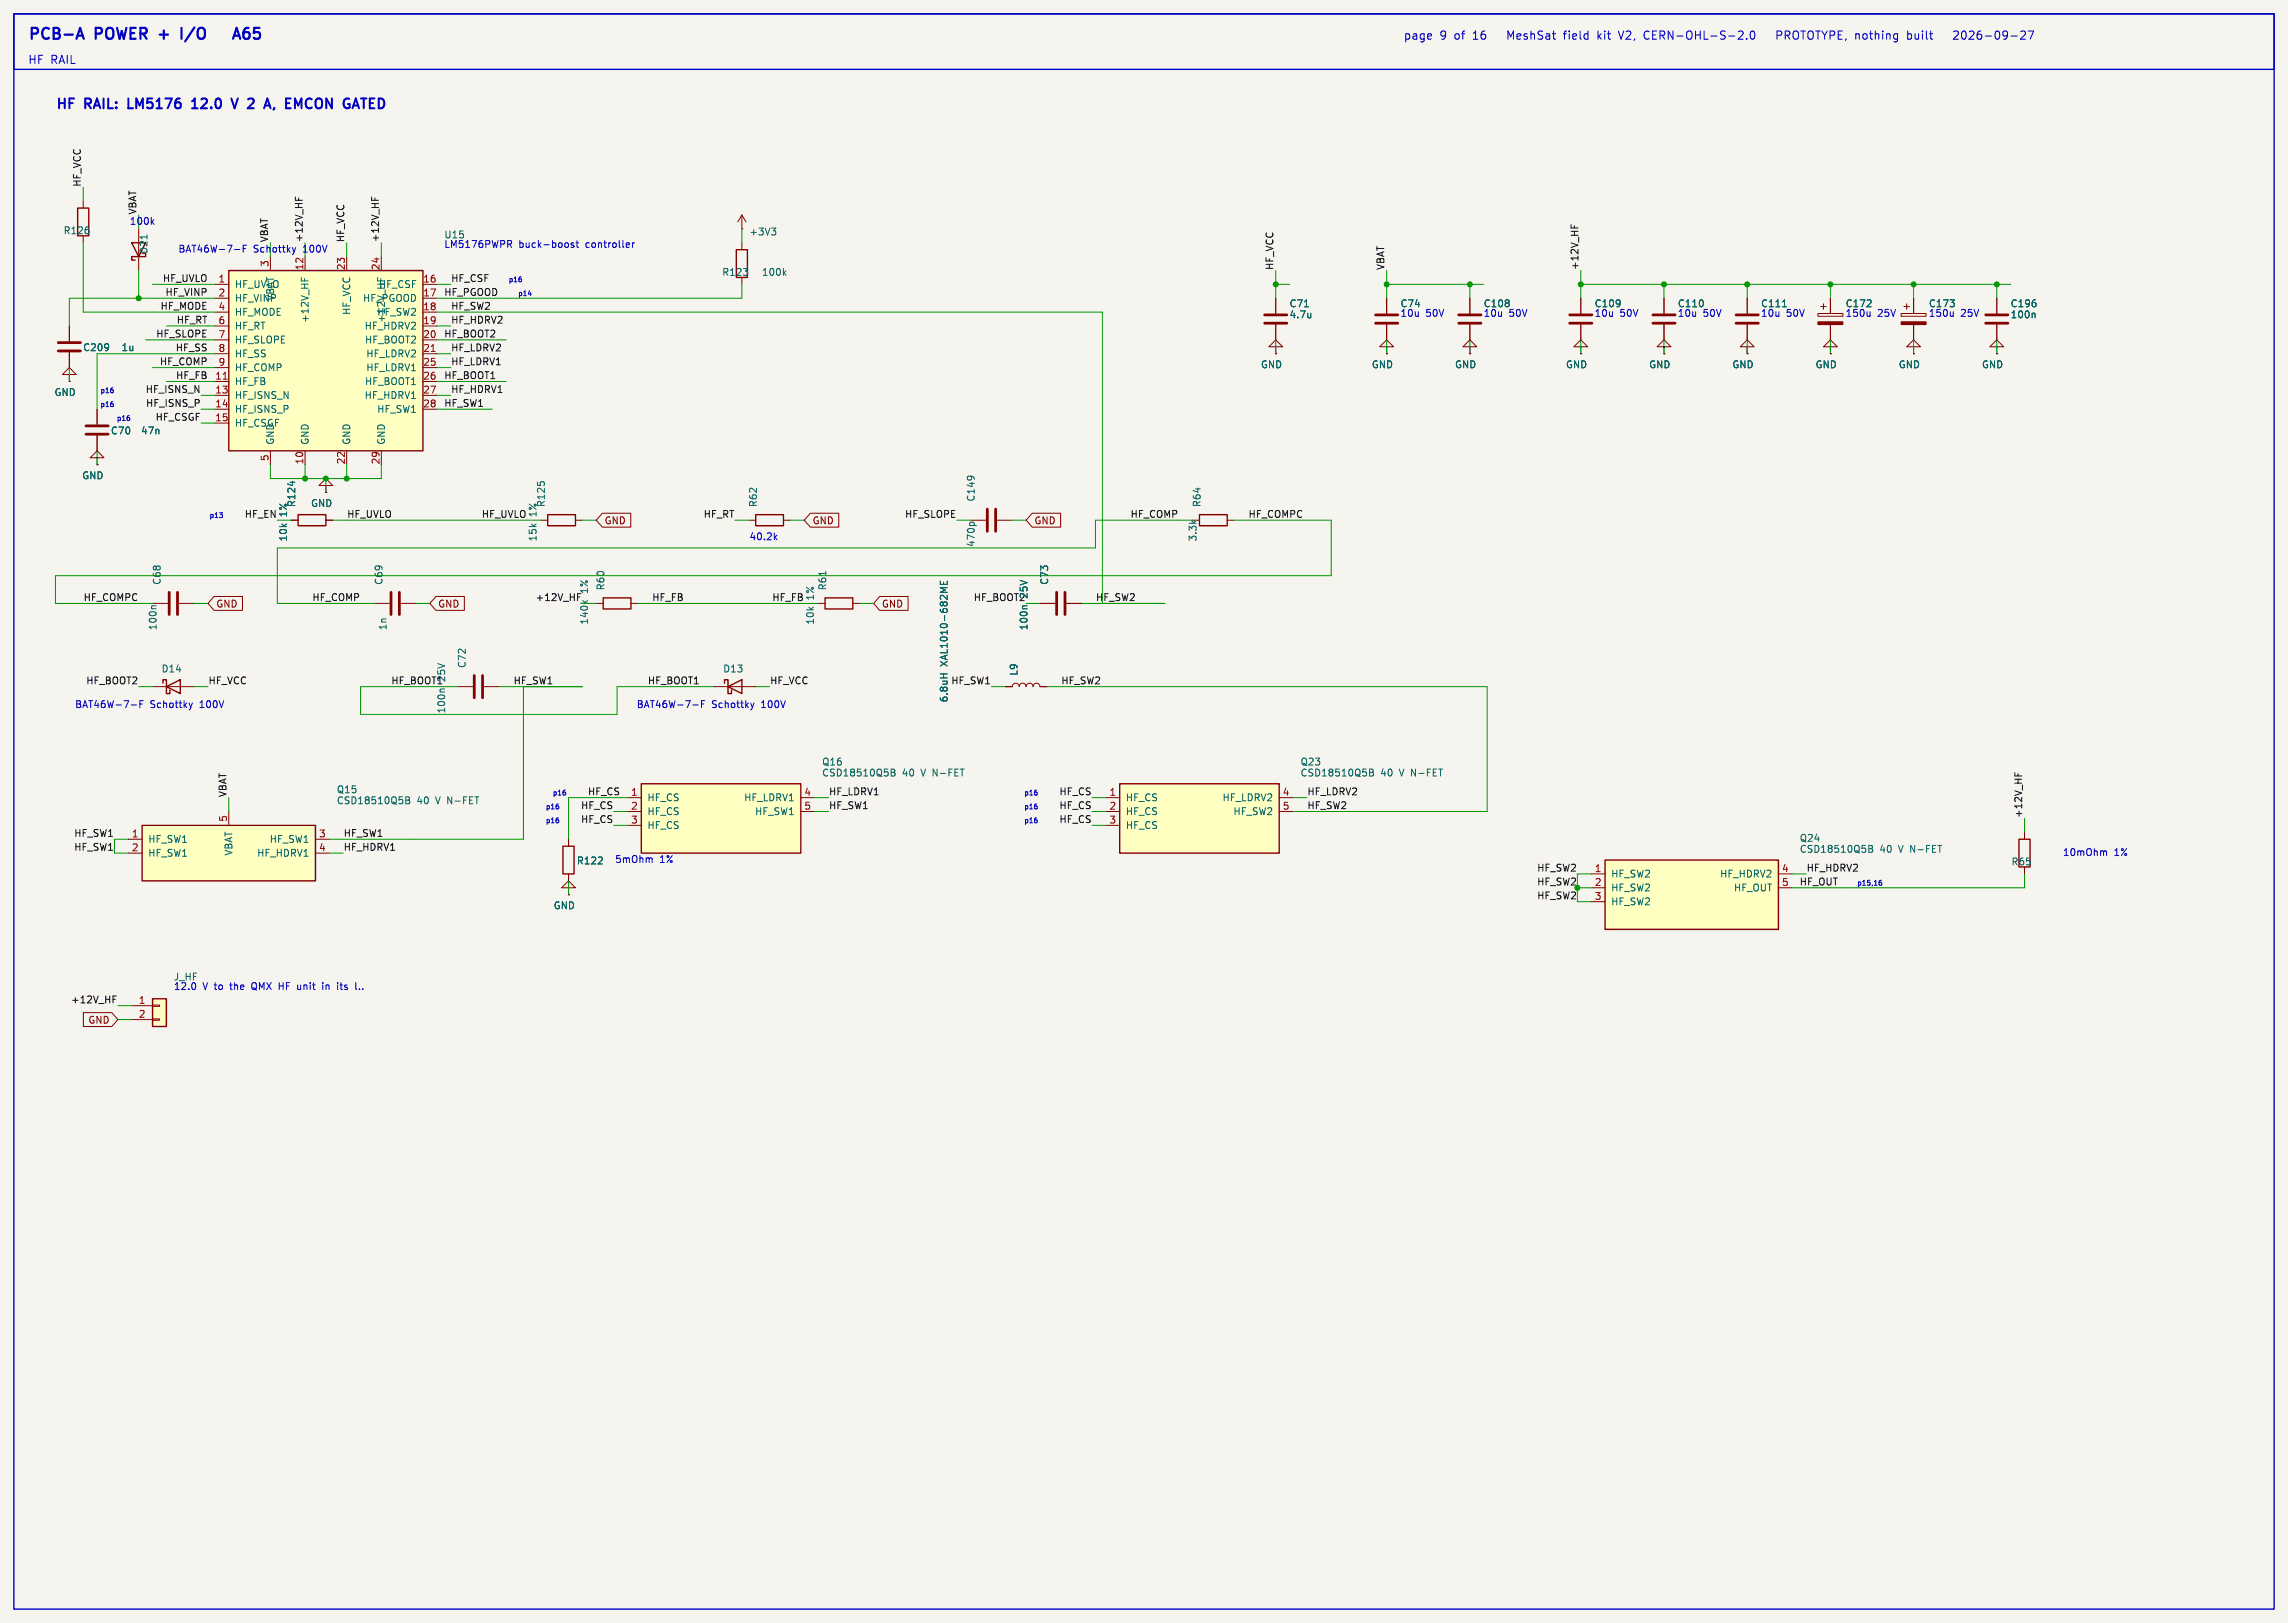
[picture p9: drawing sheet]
<svg xmlns="http://www.w3.org/2000/svg" width="419mm" height="297mm" viewBox="0 0 419 297" stroke-linecap="round" stroke-linejoin="round" font-family="sans-serif">
<defs><g id="words">
<g font-size="2.8" fill="#0000c2">
<text x="5.1" y="7.4">PCB-A</text>
<text x="17.6" y="7.4">POWER</text>
<text x="30.1" y="7.4">+</text>
<text x="34.9" y="7.4">I/O</text>
<text x="47" y="7.4">A65</text>
</g>
<g font-size="2.5" fill="#0000c2">
<text x="10.2" y="20.1">HF</text>
<text x="15.7" y="20.1">RAIL:</text>
<text x="24.3" y="20.1">LM5176</text>
<text x="36.7" y="20.1">12.0</text>
<text x="44.8" y="20.1">V</text>
<text x="48.5" y="20.1">2</text>
<text x="52.3" y="20.1">A,</text>
<text x="56.8" y="20.1">EMCON</text>
<text x="68.1" y="20.1">GATED</text>
</g>
<g font-size="2.1" fill="#0000c2">
<text x="5.1" y="11.8">HF RAIL</text>
<text x="257.1" y="7.4">page</text>
<text x="263.7" y="7.4">9</text>
<text x="266.4" y="7.4">of</text>
<text x="270" y="7.4">16</text>
<text x="276.7" y="7.4">MeshSat</text>
<text x="287.2" y="7.4">field</text>
<text x="293.5" y="7.4">kit</text>
<text x="297.6" y="7.4">V2,</text>
<text x="302.3" y="7.4">CERN-OHL-S-2.0</text>
<text x="327.1" y="7.4">PROTOTYPE, nothing</text>
<text x="351.3" y="7.4">built</text>
<text x="360.3" y="7.4">2026-09-27</text>
</g>
<g font-size="1.8" fill="#0f0f0f">
<text x="14.9" y="34.3" transform="rotate(-90 14.9 34.3)">HF_VCC</text>
<text x="25.1" y="39.4" transform="rotate(-90 25.1 39.4)">VBAT</text>
<text x="49.2" y="44.5" transform="rotate(-90 49.2 44.5)">VBAT</text>
<text x="55.5" y="44.5" transform="rotate(-90 55.5 44.5)">+12V_HF</text>
<text x="63.2" y="44.5" transform="rotate(-90 63.2 44.5)">HF_VCC</text>
<text x="69.5" y="44.5" transform="rotate(-90 69.5 44.5)">+12V_HF</text>
<text x="29.7" y="51.7">HF_UVLO</text>
<text x="82.5" y="51.7">HF_CSF</text>
<text x="233.3" y="49.5" transform="rotate(-90 233.3 49.5)">HF_VCC</text>
<text x="253.7" y="49.5" transform="rotate(-90 253.7 49.5)">VBAT</text>
<text x="289.2" y="49.5" transform="rotate(-90 289.2 49.5)">+12V_HF</text>
<text x="29.3" y="56.8">HF_MODE</text>
<text x="30.2" y="54.3">HF_VINP</text>
<text x="32.3" y="59.3">HF_RT</text>
<text x="81.3" y="54.3">HF_PGOOD</text>
<text x="82.5" y="56.8">HF_SW2</text>
<text x="82.5" y="59.3">HF_HDRV2</text>
<text x="28.5" y="61.9">HF_SLOPE</text>
<text x="32.1" y="64.4">HF_SS</text>
<text x="81.3" y="61.9">HF_BOOT2</text>
<text x="82.5" y="64.4">HF_LDRV2</text>
<text x="29.2" y="67">HF_COMP</text>
<text x="32.2" y="69.5">HF_FB</text>
<text x="81.3" y="69.5">HF_BOOT1</text>
<text x="82.5" y="67">HF_LDRV1</text>
<text x="26.6" y="72">HF_ISNS_N</text>
<text x="26.6" y="74.6">HF_ISNS_P</text>
<text x="28.4" y="77.1">HF_CSGF</text>
<text x="81.3" y="74.6">HF_SW1</text>
<text x="82.5" y="72">HF_HDRV1</text>
<text x="44.7" y="94.9">HF_EN</text>
<text x="63.5" y="94.9">HF_UVLO</text>
<text x="88.2" y="94.9">HF_UVLO</text>
<text x="128.8" y="94.9">HF_RT</text>
<text x="165.7" y="94.9">HF_SLOPE</text>
<text x="207" y="94.9">HF_COMP</text>
<text x="228.6" y="94.9">HF_COMPC</text>
<text x="15.2" y="110.1">HF_COMPC</text>
<text x="57.1" y="110.1">HF_COMP</text>
<text x="98" y="110.1">+12V_HF</text>
<text x="119.4" y="110.1">HF_FB</text>
<text x="141.4" y="110.1">HF_FB</text>
<text x="178.3" y="110.1">HF_BOOT2</text>
<text x="200.7" y="110.1">HF_SW2</text>
<text x="15.7" y="125.4">HF_BOOT2</text>
<text x="38.1" y="125.4">HF_VCC</text>
<text x="71.6" y="125.4">HF_BOOT1</text>
<text x="81.7" y="124.8" transform="rotate(-90 81.7 124.8)">25V</text>
<text x="94" y="125.4">HF_SW1</text>
<text x="118.6" y="125.4">HF_BOOT1</text>
<text x="141" y="125.4">HF_VCC</text>
<text x="174.1" y="125.4">HF_SW1</text>
<text x="194.3" y="125.4">HF_SW2</text>
<text x="41.6" y="146.1" transform="rotate(-90 41.6 146.1)">VBAT</text>
<text x="106.3" y="148.2">HF_CS</text>
<text x="107.6" y="145.7">HF_CS</text>
<text x="151.8" y="148.2">HF_SW1</text>
<text x="151.8" y="145.7">HF_LDRV1</text>
<text x="194" y="145.7">HF_CS</text>
<text x="194" y="148.2">HF_CS</text>
<text x="239.4" y="145.7">HF_LDRV2</text>
<text x="239.4" y="148.2">HF_SW2</text>
<text x="370.5" y="149.9" transform="rotate(-90 370.5 149.9)">+12V_HF</text>
<text x="13.5" y="155.9">HF_SW1</text>
<text x="13.5" y="153.3">HF_SW1</text>
<text x="62.9" y="155.9">HF_HDRV1</text>
<text x="62.9" y="153.3">HF_SW1</text>
<text x="106.3" y="150.8">HF_CS</text>
<text x="194" y="150.8">HF_CS</text>
<text x="281.5" y="159.7">HF_SW2</text>
<text x="330.8" y="159.7">HF_HDRV2</text>
<text x="281.5" y="164.8">HF_SW2</text>
<text x="281.5" y="162.2">HF_SW2</text>
<text x="329.6" y="162.2">HF_OUT</text>
<text x="12.9" y="183.8">+12V_HF</text>
</g>
<g font-size="1.8" fill="#0000c2">
<text x="23.7" y="41.3">100k</text>
<text x="32.6" y="46.3">BAT46W-7-F</text>
<text x="46.4" y="46.3">Schottky</text>
<text x="55.6" y="46.3">100V</text>
<text x="81.3" y="45.5">LM5176PWPR</text>
<text x="81.3" y="43.8">U15</text>
<text x="95" y="45.5">buck-boost</text>
<text x="107.4" y="45.5">controller</text>
<text x="256.4" y="58.1">10u</text>
<text x="261.2" y="58.1">50V</text>
<text x="271.7" y="58.1">10u</text>
<text x="276.4" y="58.1">50V</text>
<text x="292" y="58.1">10u</text>
<text x="296.7" y="58.1">50V</text>
<text x="307.2" y="58.1">10u</text>
<text x="312" y="58.1">50V</text>
<text x="322.5" y="58.1">10u</text>
<text x="327.2" y="58.1">50V</text>
<text x="338" y="58.1">150u</text>
<text x="343.9" y="58.1">25V</text>
<text x="353.2" y="58.1">150u</text>
<text x="359.2" y="58.1">25V</text>
<text x="137.2" y="99">40.2k</text>
<text x="13.7" y="129.7">BAT46W-7-F</text>
<text x="27.5" y="129.7">Schottky</text>
<text x="36.7" y="129.7">100V</text>
<text x="116.5" y="129.7">BAT46W-7-F</text>
<text x="130.4" y="129.7">Schottky</text>
<text x="139.6" y="129.7">100V</text>
<text x="112.6" y="158.1">5mOhm</text>
<text x="120.8" y="158.1">1%</text>
<text x="377.8" y="156.8">10mOhm</text>
<text x="387.2" y="156.8">1%</text>
<text x="31.8" y="179.7">J_HF</text>
<text x="31.7" y="181.4">12.0</text>
<text x="37.2" y="181.4">V to</text>
<text x="42.5" y="181.4">the</text>
<text x="46.6" y="181.4">QMX HF unit</text>
<text x="60.1" y="181.4">in</text>
<text x="63.1" y="181.4">its</text>
<text x="66.6" y="181.4">l..</text>
</g>
<g font-size="1.8" fill="#006464">
<text x="11.5" y="43.1">R126</text>
<text x="27.2" y="46.6" transform="rotate(-90 27.2 46.6)">D21</text>
<text x="137.2" y="43.3">+3V3</text>
<text x="42.9" y="52.9">HF_UVLO</text>
<text x="69.3" y="52.9">HF_CSF</text>
<text x="132.2" y="50.7">R123</text>
<text x="139.5" y="50.7">100k</text>
<text x="42.9" y="55.5">HF_VINP</text>
<text x="42.9" y="58">HF_MODE</text>
<text x="50.4" y="55.2" transform="rotate(-90 50.4 55.2)">VBAT</text>
<text x="56.7" y="59.2" transform="rotate(-90 56.7 59.2)">+12V_HF</text>
<text x="64.4" y="57.8" transform="rotate(-90 64.4 57.8)">HF_VCC</text>
<text x="66.4" y="55.5">HF_PGOOD</text>
<text x="69" y="58">HF_SW2</text>
<text x="70.7" y="59.2" transform="rotate(-90 70.7 59.2)">+12V_HF</text>
<text x="236.1" y="56.5">C71</text>
<text x="236.1" y="58.5">4.7u</text>
<text x="256.4" y="56.5">C74</text>
<text x="271.7" y="56.5">C108</text>
<text x="292" y="56.5">C109</text>
<text x="307.2" y="56.5">C110</text>
<text x="322.5" y="56.5">C111</text>
<text x="338" y="56.5">C172</text>
<text x="353.2" y="56.5">C173</text>
<text x="368.2" y="56.5">C196</text>
<text x="368.2" y="58.5">100n</text>
<text x="15.1" y="64.5">C209</text>
<text x="22.2" y="64.5">1u</text>
<text x="42.9" y="60.6">HF_RT</text>
<text x="42.9" y="63.1">HF_SLOPE</text>
<text x="42.9" y="65.6">HF_SS</text>
<text x="66.7" y="60.6">HF_HDRV2</text>
<text x="66.8" y="63.1">HF_BOOT2</text>
<text x="67" y="65.6">HF_LDRV2</text>
<text x="42.9" y="68.2">HF_COMP</text>
<text x="42.9" y="70.7">HF_FB</text>
<text x="66.8" y="70.7">HF_BOOT1</text>
<text x="67" y="68.2">HF_LDRV1</text>
<text x="230.9" y="67.6">GND</text>
<text x="251.2" y="67.6">GND</text>
<text x="266.4" y="67.6">GND</text>
<text x="286.7" y="67.6">GND</text>
<text x="302" y="67.6">GND</text>
<text x="317.2" y="67.6">GND</text>
<text x="332.5" y="67.6">GND</text>
<text x="347.7" y="67.6">GND</text>
<text x="362.9" y="67.6">GND</text>
<text x="9.9" y="72.7">GND</text>
<text x="42.9" y="73.3">HF_ISNS_N</text>
<text x="42.9" y="75.8">HF_ISNS_P</text>
<text x="66.7" y="73.3">HF_HDRV1</text>
<text x="69" y="75.8">HF_SW1</text>
<text x="20.2" y="79.7">C70</text>
<text x="25.7" y="79.7">47n</text>
<text x="42.9" y="78.3">HF_CSGF</text>
<text x="50.4" y="81.5" transform="rotate(-90 50.4 81.5)">GND</text>
<text x="56.7" y="81.5" transform="rotate(-90 56.7 81.5)">GND</text>
<text x="64.4" y="81.5" transform="rotate(-90 64.4 81.5)">GND</text>
<text x="70.7" y="81.5" transform="rotate(-90 70.7 81.5)">GND</text>
<text x="15" y="87.9">GND</text>
<text x="52.8" y="94.6" transform="rotate(-90 52.8 94.6)">1%</text>
<text x="54.3" y="93" transform="rotate(-90 54.3 93)">R124</text>
<text x="56.9" y="93">GND</text>
<text x="98.5" y="94.6" transform="rotate(-90 98.5 94.6)">1%</text>
<text x="100" y="93" transform="rotate(-90 100 93)">R125</text>
<text x="138.8" y="93" transform="rotate(-90 138.8 93)">R62</text>
<text x="178.7" y="91.9" transform="rotate(-90 178.7 91.9)">C149</text>
<text x="220.1" y="93" transform="rotate(-90 220.1 93)">R64</text>
<text x="52.8" y="99.2" transform="rotate(-90 52.8 99.2)">10k</text>
<text x="98.5" y="99.2" transform="rotate(-90 98.5 99.2)">15k</text>
<text x="178.7" y="100.3" transform="rotate(-90 178.7 100.3)">470p</text>
<text x="219.4" y="99.2" transform="rotate(-90 219.4 99.2)">3.3k</text>
<text x="29.6" y="107.2" transform="rotate(-90 29.6 107.2)">C68</text>
<text x="70.3" y="107.2" transform="rotate(-90 70.3 107.2)">C69</text>
<text x="192.2" y="107.2" transform="rotate(-90 192.2 107.2)">C73</text>
<text x="107.9" y="108.7" transform="rotate(-90 107.9 108.7)">1%</text>
<text x="110.9" y="108.2" transform="rotate(-90 110.9 108.2)">R60</text>
<text x="149.3" y="109.9" transform="rotate(-90 149.3 109.9)">1%</text>
<text x="151.5" y="108.2" transform="rotate(-90 151.5 108.2)">R61</text>
<text x="188.4" y="109.6" transform="rotate(-90 188.4 109.6)">25V</text>
<text x="28.9" y="115.5" transform="rotate(-90 28.9 115.5)">100n</text>
<text x="71" y="115.5" transform="rotate(-90 71 115.5)">1n</text>
<text x="107.9" y="114.5" transform="rotate(-90 107.9 114.5)">140k</text>
<text x="149.3" y="114.5" transform="rotate(-90 149.3 114.5)">10k</text>
<text x="188.4" y="115.5" transform="rotate(-90 188.4 115.5)">100n</text>
<text x="29.5" y="123.3">D14</text>
<text x="85.5" y="122.4" transform="rotate(-90 85.5 122.4)">C72</text>
<text x="132.4" y="123.3">D13</text>
<text x="173.8" y="122" transform="rotate(-90 173.8 122)">XAL1010-682ME</text>
<text x="186.6" y="123.8" transform="rotate(-90 186.6 123.8)">L9</text>
<text x="81.7" y="130.7" transform="rotate(-90 81.7 130.7)">100n</text>
<text x="173.8" y="128.7" transform="rotate(-90 173.8 128.7)">6.8uH</text>
<text x="150.5" y="140.4">Q16</text>
<text x="150.5" y="142.4">CSD18510Q5B</text>
<text x="165.3" y="142.4">40</text>
<text x="168.9" y="142.4">V N-FET</text>
<text x="238.1" y="140.4">Q23</text>
<text x="238.1" y="142.4">CSD18510Q5B</text>
<text x="252.9" y="142.4">40</text>
<text x="256.5" y="142.4">V N-FET</text>
<text x="61.6" y="145.4">Q15</text>
<text x="61.6" y="147.5">CSD18510Q5B</text>
<text x="76.4" y="147.5">40</text>
<text x="80" y="147.5">V N-FET</text>
<text x="118.5" y="146.9">HF_CS</text>
<text x="118.5" y="149.5">HF_CS</text>
<text x="136.2" y="146.9">HF_LDRV1</text>
<text x="138.2" y="149.5">HF_SW1</text>
<text x="206.1" y="146.9">HF_CS</text>
<text x="206.1" y="149.5">HF_CS</text>
<text x="223.8" y="146.9">HF_LDRV2</text>
<text x="225.8" y="149.5">HF_SW2</text>
<text x="27.1" y="154.5">HF_SW1</text>
<text x="49.3" y="154.5">HF_SW1</text>
<text x="118.5" y="152">HF_CS</text>
<text x="206.1" y="152">HF_CS</text>
<text x="329.6" y="154.3">Q24</text>
<text x="27.1" y="157.1">HF_SW1</text>
<text x="42.8" y="156.8" transform="rotate(-90 42.8 156.8)">VBAT</text>
<text x="47" y="157.1">HF_HDRV1</text>
<text x="105.6" y="158.5">R122</text>
<text x="295" y="160.9">HF_SW2</text>
<text x="315" y="160.9">HF_HDRV2</text>
<text x="329.6" y="156.3">CSD18510Q5B</text>
<text x="344.3" y="156.3">40</text>
<text x="347.9" y="156.3">V N-FET</text>
<text x="368.4" y="158.7">R65</text>
<text x="101.3" y="166.7">GND</text>
<text x="295" y="163.4">HF_SW2</text>
<text x="295" y="166">HF_SW2</text>
<text x="317.5" y="163.4">HF_OUT</text>
</g>
<g font-size="1.8" fill="#a90000">
<text x="39.9" y="51.8">1</text>
<text x="49.3" y="49" transform="rotate(-90 49.3 49)">3</text>
<text x="55.6" y="49.6" transform="rotate(-90 55.6 49.6)">12</text>
<text x="63.2" y="49.6" transform="rotate(-90 63.2 49.6)">23</text>
<text x="69.6" y="49.6" transform="rotate(-90 69.6 49.6)">24</text>
<text x="77.4" y="51.8">16</text>
<text x="39.9" y="54.4">2</text>
<text x="39.9" y="56.9">4</text>
<text x="39.9" y="59.4">6</text>
<text x="77.4" y="54.4">17</text>
<text x="77.4" y="56.9">18</text>
<text x="77.4" y="59.4">19</text>
<text x="39.9" y="62">7</text>
<text x="39.9" y="64.5">8</text>
<text x="77.4" y="62">20</text>
<text x="77.4" y="64.5">21</text>
<text x="39.3" y="69.6">11</text>
<text x="39.9" y="67.1">9</text>
<text x="77.4" y="67.1">25</text>
<text x="77.4" y="69.6">26</text>
<text x="39.3" y="72.1">13</text>
<text x="39.3" y="74.7">14</text>
<text x="39.3" y="77.2">15</text>
<text x="77.4" y="72.1">27</text>
<text x="77.4" y="74.7">28</text>
<text x="49.3" y="84.5" transform="rotate(-90 49.3 84.5)">5</text>
<text x="55.6" y="85.1" transform="rotate(-90 55.6 85.1)">10</text>
<text x="63.2" y="85.1" transform="rotate(-90 63.2 85.1)">22</text>
<text x="69.6" y="85.1" transform="rotate(-90 69.6 85.1)">29</text>
<text x="115.5" y="145.8">1</text>
<text x="115.5" y="148.3">2</text>
<text x="147.2" y="145.8">4</text>
<text x="147.2" y="148.3">5</text>
<text x="203.1" y="145.8">1</text>
<text x="203.1" y="148.3">2</text>
<text x="234.9" y="145.8">4</text>
<text x="234.9" y="148.3">5</text>
<text x="24.1" y="153.4">1</text>
<text x="24.1" y="156">2</text>
<text x="41.7" y="150.6" transform="rotate(-90 41.7 150.6)">5</text>
<text x="58.3" y="153.4">3</text>
<text x="58.3" y="156">4</text>
<text x="115.5" y="150.9">3</text>
<text x="203.1" y="150.9">3</text>
<text x="292" y="159.8">1</text>
<text x="326.3" y="159.8">4</text>
<text x="292" y="162.3">2</text>
<text x="292" y="164.8">3</text>
<text x="326.3" y="162.3">5</text>
<text x="25.3" y="183.9">1</text>
<text x="25.3" y="186.4">2</text>
</g>
<g font-size="1.8" fill="#840000">
<text x="110.6" y="96.2">GND</text>
<text x="148.7" y="96.2">GND</text>
<text x="189.4" y="96.2">GND</text>
<text x="39.5" y="111.4">GND</text>
<text x="80.2" y="111.4">GND</text>
<text x="161.4" y="111.4">GND</text>
<text x="16.1" y="187.6">GND</text>
</g>
<g font-size="1.3" fill="#0000c2">
<text x="93.1" y="51.7">p16</text>
<text x="94.8" y="54.3">p14</text>
<text x="18.3" y="72">p16</text>
<text x="18.3" y="74.6">p16</text>
<text x="21.3" y="77.1">p16</text>
<text x="38.3" y="94.9">p13</text>
<text x="99.9" y="148.2">p16</text>
<text x="101.2" y="145.7">p16</text>
<text x="187.5" y="148.2">p16</text>
<text x="187.5" y="145.7">p16</text>
<text x="99.9" y="150.8">p16</text>
<text x="187.5" y="150.8">p16</text>
<text x="340.1" y="162.2">p15,16</text>
</g>
</g></defs>
<path d="M0 -.1h419.1v297.3h-419.1z" fill="#f5f4ef" stroke="#f5f4ef" stroke-width=".18"/>
<path d="M24.1 44.5h2.6l-1.3 2.5zM26 46.4h.7v.6h-2.6v.6h.7" fill="none" stroke="#840000" stroke-width=".25"/>
<path d="M25.4 41.9v2.6M25.4 47v2.5" fill="none" stroke="#840000" stroke-width=".18"/>
<path d="M26.9 43v.7" fill="none" stroke="#006464" stroke-width=".18"/>
<path d="M41.9 49.5h35.6v33.1h-35.6z" fill="#ffffc2"/>
<path d="M14.2 38.1h2.1v5.1h-2.1zM41.9 49.5h35.6v33.1h-35.6zM134.9 45.7h2v5.1h-2zM100.3 94.2h5.1v2.1h-5.1zM219.7 94.2h5.1v2.1h-5.1zM369.8 153.7h2.1v5.1h-2.1z" fill="none" stroke="#840000" stroke-width=".25"/>
<g fill="none" stroke="#840000" stroke-width=".18">
<path d="M15.2 36.8v1.3M12.7 59.7v2.8M15.2 43.2v1.3M39.4 52.1h2.5M39.4 54.6h2.5M39.4 57.2h2.5M39.4 59.7h2.5M49.5 47v2.5M55.9 47v2.5M63.5 47v2.5M69.8 47v2.5M77.5 52.1h2.5"/>
<path d="M77.5 54.6h2.5M77.5 57.2h2.5M77.5 59.7h2.5M135.9 44.5v1.2M135.9 50.8v1.3M254 54.6v2.8M254 59.4v2.8M289.6 54.6v2.8M289.6 59.4v2.8M304.8 54.6v2.8M304.8 59.4v2.8M348.2 57.4h4.6v.5h-4.6z"/>
<path d="M348.7 56.1h1.1M349.2 55.6v1M350.5 54.6v2.8M350.5 59.4v2.8M365.8 54.6v2.8M365.8 59.4v2.8M12.7 68.6h1.3l-1.3-1.3-1.3 1.3h1.3v1.3M12.7 69.9h.1M12.7 64.5v2.8M17.8 74.9v2.8M17.8 79.8v2.8M39.4 62.2h2.5"/>
<path d="M39.4 64.8h2.5M39.4 67.3h2.5M39.4 69.9h2.5M39.4 72.4h2.5M39.4 74.9h2.5M39.4 77.5h2.5M77.5 62.2h2.5M77.5 64.8h2.5M77.5 67.3h2.5M77.5 69.9h2.5M77.5 72.4h2.5M77.5 74.9h2.5"/>
<path d="M254 63.5h1.3l-1.3-1.3-1.3 1.3h1.3v1.3M254 64.8h.1M269.2 63.5h1.3l-1.3-1.3-1.2 1.3h1.2v1.3M269.2 64.8h.1M289.6 63.5h1.2l-1.2-1.3-1.3 1.3h1.3v1.3M289.6 64.8h.1M304.8 63.5h1.3l-1.3-1.3-1.3 1.3h1.3v1.3M304.8 64.8h.1M17.8 83.8h1.2l-1.2-1.2-1.3 1.2h1.3v1.3M17.8 85.1h.1M49.5 82.6v2.5M55.9 82.6v2.5"/>
<path d="M63.5 82.6v2.5M69.8 82.6v2.5M99.1 95.3h1.2M105.4 95.3h1.3M218.4 95.3h1.3M224.8 95.3h1.3M27.9 110.5h2.8M32.8 110.5h2.8M370.8 152.4v1.3M370.8 158.8v1.2"/>
</g>
<path d="M40.9 69.4h.7M79 64.4h.7" fill="none" stroke="#a90000" stroke-width=".18"/>
<path d="M55.2 50.8v.6M55.8 51v.4M69.2 50.8v.6M69.8 51v.4M143.6 49.9l.4 .5M144 49.6l-.5 .5M372.6 57.3l.2 .2v.7M28.6 110.9h-.7l-.2 .2" fill="none" stroke="#006464" stroke-width=".18"/>
<g fill="none" stroke="#840000" stroke-width=".51">
<path d="M252 57.7h4M252 59.2h4M287.5 57.7h4.1M287.5 59.2h4.1M302.8 57.7h4M302.8 59.2h4M363.7 57.7h4.1M363.7 59.2h4.1M10.7 62.7h4M10.7 64.3h4M15.7 78h4.1M15.7 79.5h4.1"/>
<path d="M31 108.5v4M32.5 108.5v4"/>
</g>
<path d="M348.2 58.9h4.6v.5h-4.6z" fill="#840000" stroke="#840000" stroke-width=".18"/>
<path d="M205.1 143.5h29.2v12.7h-29.2z" fill="#ffffc2"/>
<path d="M110.5 109.5h5.1v2h-5.1zM103.1 154.9h2.1v5.1h-2.1zM205.1 143.5h29.2v12.7h-29.2z" fill="none" stroke="#840000" stroke-width=".25"/>
<g fill="none" stroke="#840000" stroke-width=".18">
<path d="M233.7 54.6v2.8M233.7 59.4v2.8M233.7 63.5h1.2l-1.2-1.3-1.3 1.3h1.3v1.3M233.7 64.8h.1M109.2 110.5h1.3M115.6 110.5h1.2M104.1 153.7v1.2M202.6 146.1h2.5M202.6 148.6h2.5M202.6 151.1h2.5M234.3 146.1h2.5M234.3 148.6h2.5"/>
<path d="M104.1 160v1.3"/>
</g>
<path d="M238.9 56.2h.8M240.1 57.3v.9M240.1 58.1h-.1M106.8 110l.5 .4M107.6 110l-.5 .3M250.9 140.8h.4l.2 .3-.2 .3 .2 .2 .1 .3-.2 .2h-.5zM250.9 141.4h.4" fill="none" stroke="#006464" stroke-width=".18"/>
<path d="M231.6 57.7h4.1M231.6 59.2h4.1" fill="none" stroke="#840000" stroke-width=".51"/>
<path d="M26 151.1h31.8v10.2h-31.8z" fill="#ffffc2"/>
<path d="M54.6 94.2h5.1v2.1h-5.1zM138.4 94.2h5.1v2.1h-5.1zM29.8 125.1v-.6h.7v2.5h.6v-.6M30.5 125.7l2.5-1.2v2.5zM26 151.1h31.8v10.2h-31.8z" fill="none" stroke="#840000" stroke-width=".25"/>
<g fill="none" stroke="#840000" stroke-width=".18">
<path d="M269.2 54.6v2.8M269.2 59.4v2.8M320 54.6v2.8M320 59.4v2.8M333 57.4h4.6v.5h-4.6zM333.5 56.1h1M334 55.6v1M335.3 54.6v2.8M335.3 59.4v2.8M320 63.5h1.3l-1.3-1.3-1.2 1.3h1.2v1.3M320 64.8h.1M335.3 63.5h1.2l-1.2-1.3-1.3 1.3h1.3v1.3"/>
<path d="M335.3 64.8h.1M350.5 63.5h1.3l-1.3-1.3-1.3 1.3h1.3v1.3M350.5 64.8h.1M365.8 63.5h1.2l-1.2-1.3-1.3 1.3h1.3v1.3M365.8 64.8h.1M53.3 95.3h1.3M59.7 88.9h1.3l-1.3-1.3-1.3 1.3h1.3v1.3M59.7 90.2h.1M59.7 95.3h1.3M137.2 95.3h1.2M143.5 95.3h1.3M68.6 110.5h2.8"/>
<path d="M73.4 110.5h2.8M190.5 110.5h2.8M195.3 110.5h2.8M27.9 125.7h7.7M83.8 125.7h2.8M88.6 125.7h2.8M184.1 125.7h1.3a.64 .64 0 0 1 .7-.6 .64 .64 0 0 1 .6 .6 .64 .64 0 0 1 .6-.6 .64 .64 0 0 1 .7 .6 .64 .64 0 0 1 .6-.6 .64 .64 0 0 1 .6 .6 .64 .64 0 0 1 .7-.6 .64 .64 0 0 1 .6 .6h1.3M23.5 153.7h2.5M23.5 156.2h2.5M41.9 148.6v2.5M57.8 153.7h2.5M57.8 156.2h2.5"/>
<path d="M104.1 162.6h1.3l-1.3-1.3-1.2 1.3h1.2v1.2M104.1 163.8h.1"/>
</g>
<path d="M326.5 56.2h.7M53.6 88.1v.8M172.2 106.4v.6h1.3v-.6M172.8 106.6v.4M173.5 107.6h-1.3l.9 .4-.9 .5M188.1 110.9h-.6l-.2 .2M81.5 126.2h-.7l-.2 .1M172.2 123.4h1.3M172.8 123.4v.7M74.3 145.9h.5l.2 .2-.2 .4 .2 .1 .1 .3-.3 .3h-.5zM74.3 146.5h.5" fill="none" stroke="#006464" stroke-width=".18"/>
<path d="M267.2 57.7h4.1M267.2 59.2h4.1M318 57.7h4.1M318 59.2h4.1M71.6 108.5v4M73.2 108.5v4M193.5 108.5v4M195.1 108.5v4M86.9 123.7v4.1M88.4 123.7v4.1" fill="none" stroke="#840000" stroke-width=".51"/>
<path d="M333 58.9h4.6v.5h-4.6z" fill="#840000" stroke="#840000" stroke-width=".18"/>
<path d="M27.9 182.9h2.6v5.1h-2.6z" fill="#ffffc2"/>
<path d="M27.9 182.9h2.6v5.1h-2.6z" fill="none" stroke="#840000" stroke-width=".25"/>
<path d="M135.9 39.4l-.8 1.2M135.9 39.4l.8 1.2M135.9 39.4v2.5M135.9 41.9h.1M24.1 184.2h3.8M24.1 186.7h3.8M27.9 184h1.3v.3h-1.3zM27.9 186.6h1.3v.2h-1.3z" fill="none" stroke="#840000" stroke-width=".18"/>
<path d="M141.3 41.8h.8l-.4 .4M141.9 42.2l.2 .3v.3l-.2 .2" fill="none" stroke="#006464" stroke-width=".18"/>
<path d="M294 157.5h31.8v12.7h-31.8z" fill="#ffffc2"/>
<path d="M151.1 109.5h5.1v2h-5.1zM132.7 125.1v-.6h.6v2.5h.7v-.6M133.3 125.7l2.6-1.2v2.5zM294 157.5h31.8v12.7h-31.8z" fill="none" stroke="#840000" stroke-width=".25"/>
<path d="M149.9 110.5h1.2M156.2 110.5h1.3M130.8 125.7h7.6M291.5 160h2.5M291.5 162.6h2.5M291.5 165.1h2.5M325.7 160h2.6M325.7 162.6h2.6" fill="none" stroke="#840000" stroke-width=".18"/>
<path d="M151.3 104.6v.8M342.3 154.8h.4l.3 .2-.3 .4 .3 .1v.3l-.2 .3h-.5zM342.3 155.4h.4" fill="none" stroke="#006464" stroke-width=".18"/>
<path d="M117.5 143.5h29.2v12.7h-29.2z" fill="#ffffc2"/>
<path d="M117.5 143.5h29.2v12.7h-29.2z" fill="none" stroke="#840000" stroke-width=".25"/>
<g fill="none" stroke="#840000" stroke-width=".18">
<path d="M12.7 59.7v2.8M233.7 54.6v2.8M233.7 59.4v2.8M254 54.6v2.8M254 59.4v2.8M269.2 54.6v2.8M269.2 59.4v2.8M289.6 54.6v2.8M289.6 59.4v2.8M304.8 54.6v2.8M304.8 59.4v2.8M320 54.6v2.8"/>
<path d="M320 59.4v2.8M335.3 54.6v2.8M335.3 59.4v2.8M350.5 54.6v2.8M350.5 59.4v2.8M365.8 54.6v2.8M365.8 59.4v2.8M12.7 69.9h.1M12.7 64.5v2.8M17.8 74.9v2.8M17.8 79.8v2.8M233.7 64.8h.1"/>
<path d="M254 64.8h.1M269.2 64.8h.1M289.6 64.8h.1M304.8 64.8h.1M320 64.8h.1M335.3 64.8h.1M350.5 64.8h.1M365.8 64.8h.1M17.8 85.1h.1M53.3 95.3h1.3M59.7 90.2h.1M59.7 95.3h1.3"/>
<path d="M110.3 94h5.2v2.5h-5.2l-1.1-1.2zM148.4 94h5.2v2.5h-5.2l-1.1-1.2zM177.8 95.3h2.8M182.6 95.3h2.8M189.1 94h5.2v2.5h-5.2l-1.1-1.2zM39.2 109.2h5.2v2.6h-5.2l-1.1-1.3zM79.9 109.2h5.2v2.6h-5.2l-1.2-1.3zM161.1 109.2h5.2v2.6h-5.2l-1.1-1.3zM190.5 110.5h2.8M195.3 110.5h2.8M184.1 125.7h1.3M190.5 125.7h1.3"/>
<path d="M104.1 153.7v1.2M114.9 146.1h2.6M114.9 148.6h2.6M114.9 151.1h2.6M146.7 146.1h2.5M146.7 148.6h2.5M104.1 163.8h.1M104.1 160v1.3M15.3 185.4h5.2l1.1 1.3-1.1 1.3h-5.2z"/>
</g>
<g fill="none" stroke="#006464" stroke-width=".18">
<path d="M238.9 56.2h.8M240.1 57.3v.9M240.1 58.1h-.1M326.5 56.2h.7M372.6 57.3l.2 .2v.7M53.6 88.1v.8M177.6 95.9l.3-.3h.3l.3 .3M172.2 106.4v.6h1.3v-.6M172.8 106.6v.4M173.5 107.6h-1.3l.9 .4-.9 .5M188.1 110.9h-.6l-.2 .2M172.2 123.4h1.3"/>
<path d="M172.8 123.4v.7M163.2 140.8h.5l.2 .3-.2 .3 .2 .2 .1 .3-.3 .2h-.5zM163.2 141.4h.5"/>
</g>
<path d="M180.8 93.2v4.1M182.4 93.2v4.1" fill="none" stroke="#840000" stroke-width=".51"/>
<path d="M54.1 36.1v.6M54.7 36.2v.5M68.1 36.1v.6M68.7 36.2v.5M287.8 41.1v.6M288.4 41.3v.4M105.8 109.3h.4M105.8 108.7h.6M369.1 141.5v.6M369.7 141.7v.4M20.7 183h.4M20.7 182.4h.6" fill="none" stroke="#0f0f0f" stroke-width=".18"/>
<g fill="none" stroke="#009600" stroke-width=".18">
<path d="M15.2 34.3v2.5M25.4 39.4v2.5M15.2 44.5v12.7h24.2M25.4 49.5v5.1M27.9 52.1h11.5M30.5 59.7h8.9M39.4 54.6h-26.7v5.1M55.9 44.5v2.5M63.5 44.5v2.5M69.8 44.5v2.5M80 59.7h2.5M80 57.2h121.9v53.3"/>
<path d="M80 52.1h2.5M135.9 52.1v2.5h-55.9M135.9 41.9v2.6M233.7 52.1h2.5M233.7 49.5v5.1M254 52.1h17.8M254 49.5v5.1M269.2 52.1v2.5M289.6 52.1h78.7M289.6 49.5v5.1M304.8 52.1v2.5M320 52.1v2.5"/>
<path d="M335.3 52.1v2.5M350.5 52.1v2.5M365.8 52.1v2.5M12.7 67.3v2.6M26.7 62.2h12.7M27.9 67.3h11.5M30.5 69.9h8.9M36.8 77.5h2.6M36.8 74.9h2.6M36.8 72.4h2.6M39.4 64.8h-21.6v10.1M80 62.2h12.7"/>
<path d="M80 64.8h2.5M80 74.9h10.2M80 72.4h2.5M80 69.9h12.7M80 67.3h2.5M233.7 62.2v2.6M254 62.2v2.6M269.2 62.2v2.6M289.6 62.2v2.6M304.8 62.2v2.6M320 62.2v2.6M335.3 62.2v2.6"/>
<path d="M350.5 62.2v2.6M365.8 62.2v2.6M17.8 82.6v2.5M49.5 85.1v2.5h20.3v-2.5M50.8 95.3h2.5M55.9 85.1v2.5M59.7 87.6v2.6M61 95.3h38.1M63.5 85.1v2.5M106.7 95.3h2.5M134.6 95.3h2.6M144.8 95.3h2.5"/>
<path d="M175.3 95.3h2.5M185.4 95.3h2.6M218.4 95.3h-17.7v5h-149.9v10.2h17.8M226.1 95.3h17.7v10.1h-233.6v5.1h17.7M35.6 110.5h2.5M76.2 110.5h2.5M106.7 110.5h2.5M116.8 110.5h33.1M157.5 110.5h2.5M188 110.5h2.5M198.1 110.5h15.3M25.4 125.7h2.5"/>
<path d="M35.6 125.7h2.5M83.8 125.7h-17.8v5.1h47v-5.1h17.8M91.4 125.7h15.3M95.9 125.7v28h-35.6M138.4 125.7h2.6M181.6 125.7h2.5M191.8 125.7h80.6v22.9h-35.6M23.5 153.7h-2.5v2.5h2.5M41.9 146.1v2.5M60.3 156.2h2.6M112.4 148.6h2.5M112.4 151.1h2.5"/>
<path d="M114.9 146.1h-10.8v7.6M149.2 148.6h2.6M149.2 146.1h2.6M200 148.6h2.6M200 146.1h2.6M200 151.1h2.6M236.8 146.1h2.6M370.8 149.9v2.5M104.1 161.3v2.5M288.9 162.6h2.6M291.5 160h-2.6v5.1h2.6M328.3 160h2.5"/>
<path d="M370.8 160v2.6h-42.5M21.6 184.2h2.5M21.6 186.7h2.5"/>
</g>
<g fill="none" stroke="#0000c2" stroke-width=".18">
<path d="M286.4 6.2h.5M292.7 5.7v1.5M292.9 6.6l.4 .6M293.3 6.2l-.6 .5M296.4 5.7l.5 1.5M301.2 6.8l.2 .3 .4 .1M301.8 5.7h-.4l-.2 .3M319.9 7v.2M320.7 5.8l.2-.1a.8 .8 0 0 1 .6 .7 .8 .8 0 0 1-.6 .8l-.2-.2-.1-.4zM325.5 6.5l.7-.1 .2-.2-.1-.4-.2-.1h-.6v1.5M349.4 6.2h.5l.3 .3v.4l-.2 .2h-.6M349.4 5.7v1.5"/>
<path d="M357.9 5.8l.5-.1 .3 .1v.3l-.9 1.1h.9M359.7 5.7a.94 .94 0 0 0 0 1.5M371.5 5.7h1l-.6 1.5M27.8 40.6l.4 .5M28.2 40.2l-.5 .5M43 45.7h.9M44.5 45.5h.5M45.1 44.9h-.6v1.3M53.6 45.3l.3 .9M53.9 46.2l-.2 .3M54.2 45.3l-.3 .9M93.3 44.7l.4 .6"/>
<path d="M93.5 44l.2 .3v.3l-.2 .1M96.8 53.8h.5M105.1 44.5h-.3l-.2 .1 .1 .2 .4 .1v.3h-.5M105.5 44.5h.5M105.7 44v1.1l.3 .2M115.2 44.5l.1 .3-.6 .1M115.9 44.5v.8M116.2 44.5l-.3 .2M342.5 57.1v.8M342.5 57.8l-.1 .1M357.8 57.1v.8M357.8 57.8l-.2 .1"/>
<path d="M142 98.4l.3 .4M142.3 98l-.5 .5M24.1 129.1h.9M25.6 128.9h.4M26.2 128.3h-.6v1.3M34.6 128.7l.3 .9M34.9 129.6l-.1 .3M35.2 128.7l-.3 .9M126.9 129.1h1M128.5 128.9h.4M129.1 128.3h-.6v1.3M137.5 128.7l.3 .9"/>
<path d="M137.8 129.6l-.1 .3M138.1 128.7l-.3 .9M119.3 157.1l.2 .2v.6M385.5 155.8l.4 .2v.7M59.1 179.9v.1M62.5 179.9v1.1l.1 .2M344.3 161.6l.2-.1 .2 .2-.1 .3h-.3M344.6 161.2l-.3 .1M35.8 180.4l-.1 .7M59.1 180.3v.9M62.3 180.3h.5M65.8 181.1v.1"/>
</g>
<path d="M23.5 18v1.8h.9M35.2 19.8h1M35.2 18.5l.5-.5v1.8M42.4 18l.6 1.8 .6-1.8M56.2 18.3l-.2 .5 .2 .8M66.1 18h1" fill="none" stroke="#0000c2" stroke-width=".36"/>
<path d="M14.2 6.5h1M14.7 5.1l.6 2M33.2 5.1v2M35.6 5l-1.7 2.6M42.7 7.1l.6-2 .7 2M42.9 6.5h.9M45.5 5.1a.79 .79 0 0 0-.9 .9v.7l.2 .3 .5 .1 .3-.2 .1-.7-.2-.2-.5-.1-.4 .3" fill="none" stroke="#0000c2" stroke-width=".4"/>
<path d="M2.5 2.5h414.1v292.1h-414.1zM2.5 2.5h414.1v10.2h-414.1z" fill="none" stroke="#0000c2" stroke-width=".25"/>
<g fill="#009600" stroke="#009600" stroke-width=".18">
<circle cx="63.5" cy="87.6" r=".46"/>
<circle cx="55.9" cy="87.6" r=".46"/>
<circle cx="59.7" cy="87.6" r=".46"/>
<circle cx="25.4" cy="54.6" r=".46"/>
<circle cx="288.9" cy="162.6" r=".46"/>
<circle cx="365.8" cy="52.1" r=".46"/>
<circle cx="289.6" cy="52.1" r=".46"/>
<circle cx="304.8" cy="52.1" r=".46"/>
<circle cx="350.5" cy="52.1" r=".46"/>
<circle cx="320" cy="52.1" r=".46"/>
<circle cx="233.7" cy="52.1" r=".46"/>
<circle cx="269.2" cy="52.1" r=".46"/>
<circle cx="254" cy="52.1" r=".46"/>
<circle cx="335.3" cy="52.1" r=".46"/>
</g>
<use href="#words"/>
</svg>
